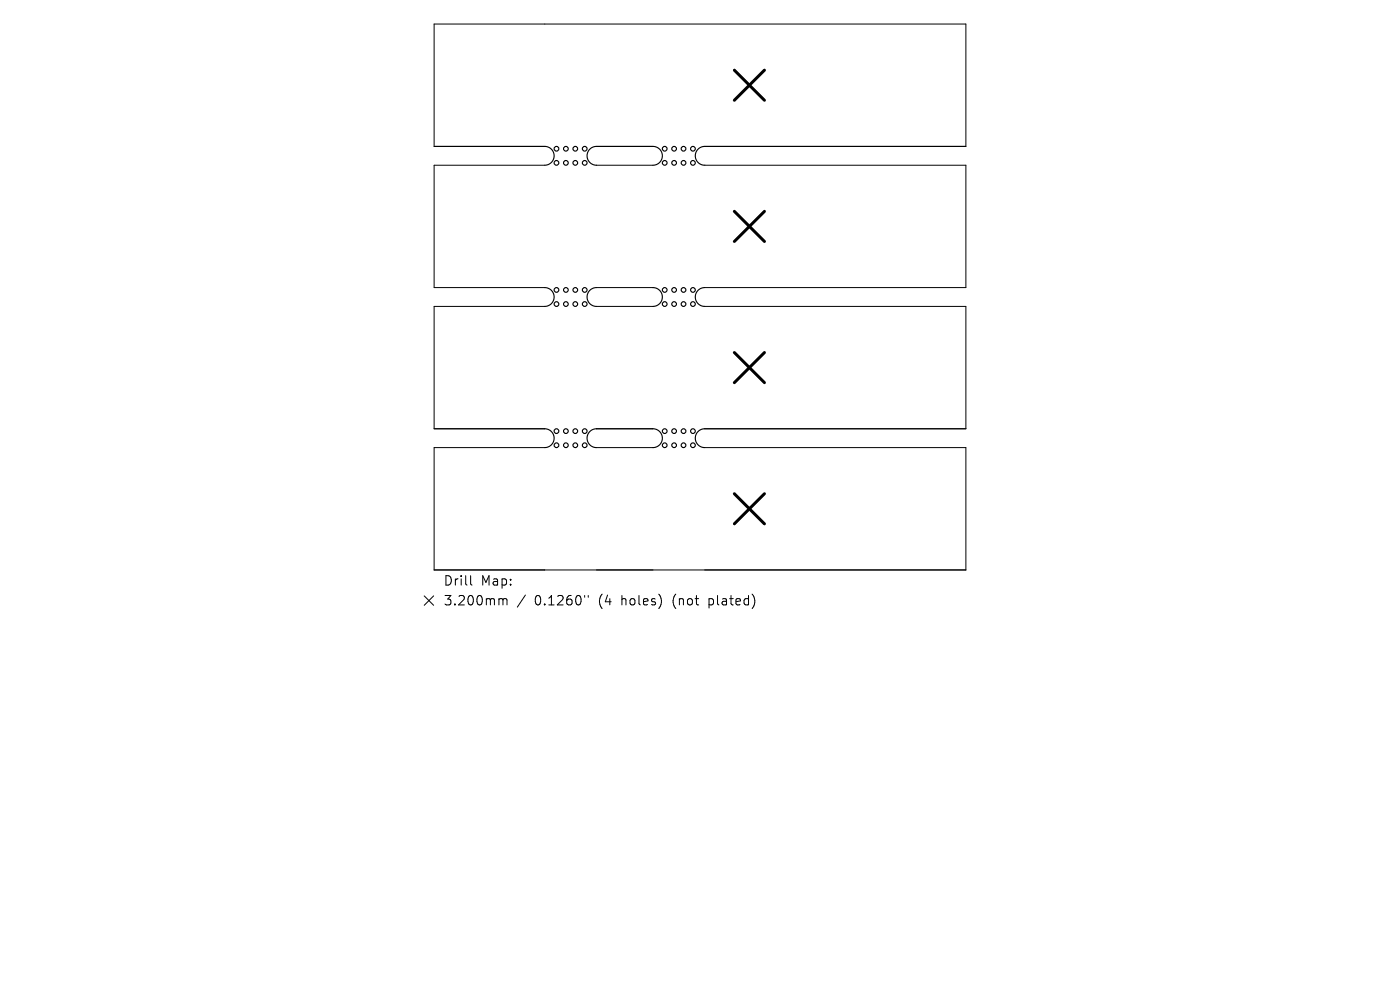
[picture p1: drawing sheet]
<svg xmlns="http://www.w3.org/2000/svg" width="297mm" height="210mm" viewBox="0 0 297 210" stroke-linecap="round" stroke-linejoin="round" font-family="sans-serif">
<defs><g id="words">
<g font-size="2.8">
<text x="94" y="124.5">Drill</text>
<text x="102" y="124.5">Map:</text>
<text x="94" y="128.7">3.200mm</text>
<text x="113.4" y="128.7">0.1260&quot;</text>
<text x="127.2" y="128.7">(4</text>
<text x="132.1" y="128.7">holes)</text>
<text x="143.2" y="128.7">(not</text>
<text x="151" y="128.7">plated)</text>
</g>
</g></defs>
<g fill="none" stroke="#000" stroke-width=".21">
<path d="M115.6 31.1h-23.5v-26h112.8v26h-55.4M115.6 35h-23.5v26h23.5M126.5 31.1h12M126.5 35h12M149.5 35h55.4v26h-55.4M115.6 65h-23.5v26h23.5M126.5 65h12M126.5 61h12M149.5 65h55.4v26h-55.4M115.6 94.9h-23.5v26h112.8v-26h-55.4M126.5 91h12M126.5 94.9h12"/>
<path d="M90 126.4l2 2M92 126.4l-2 2M99.8 122.1v1.7l.3 .3M106.1 127l.5 .1 .1 .2M106.7 127.3l.3-.3 .5 .1 .1 1.2M106.7 127.3v1M111.5 126.2l-1.8 2.6M124 126.3v.4M124.8 126.3v.4"/>
</g>
<g fill="none" stroke="#000" stroke-width=".24">
<path d="M115.6 31.1a2 2 0 0 1 2 2 2 2 0 0 1-2 1.9M126.5 31.1a2 2 0 0 0-2 2 2 2 0 0 0 2 1.9M138.5 31.1a2 2 0 0 1 2 2 2 2 0 0 1-2 1.9M149.5 31.1a2 2 0 0 0-2 2 2 2 0 0 0 2 1.9M115.6 61a2 2 0 0 1 2 2 2 2 0 0 1-2 2M126.5 61a2 2 0 0 0-2 2 2 2 0 0 0 2 2M138.5 61a2 2 0 0 1 2 2 2 2 0 0 1-2 2M149.5 61a2 2 0 0 0-2 2 2 2 0 0 0 2 2M115.6 91a2 2 0 0 1 2 2 2 2 0 0 1-2 1.9M126.5 91a2 2 0 0 0-2 2 2 2 0 0 0 2 1.9M138.5 91a2 2 0 0 1 2 2 2 2 0 0 1-2 1.9M149.5 91a2 2 0 0 0-2 2 2 2 0 0 0 2 1.9"/>
<circle cx="118.1" cy="31.6" r=".5"/>
<circle cx="118.1" cy="34.6" r=".5"/>
<circle cx="120" cy="31.6" r=".5"/>
<circle cx="120" cy="34.6" r=".5"/>
<circle cx="122" cy="31.6" r=".5"/>
<circle cx="122" cy="34.6" r=".5"/>
<circle cx="124" cy="31.6" r=".5"/>
<circle cx="124" cy="34.6" r=".5"/>
<circle cx="141" cy="31.6" r=".5"/>
<circle cx="141" cy="34.6" r=".5"/>
<circle cx="143" cy="31.6" r=".5"/>
<circle cx="143" cy="34.6" r=".5"/>
<circle cx="145" cy="31.6" r=".5"/>
<circle cx="145" cy="34.6" r=".5"/>
<circle cx="147" cy="31.6" r=".5"/>
<circle cx="147" cy="34.6" r=".5"/>
<circle cx="118.1" cy="64.5" r=".5"/>
<circle cx="118.1" cy="61.5" r=".5"/>
<circle cx="120" cy="64.5" r=".5"/>
<circle cx="120" cy="61.5" r=".5"/>
<circle cx="122" cy="61.5" r=".5"/>
<circle cx="122" cy="64.5" r=".5"/>
<circle cx="124" cy="64.5" r=".5"/>
<circle cx="124" cy="61.5" r=".5"/>
<circle cx="141" cy="64.5" r=".5"/>
<circle cx="141" cy="61.5" r=".5"/>
<circle cx="143" cy="61.5" r=".5"/>
<circle cx="143" cy="64.5" r=".5"/>
<circle cx="145" cy="61.5" r=".5"/>
<circle cx="145" cy="64.5" r=".5"/>
<circle cx="147" cy="61.5" r=".5"/>
<circle cx="147" cy="64.5" r=".5"/>
<circle cx="118.1" cy="94.4" r=".5"/>
<circle cx="118.1" cy="91.5" r=".5"/>
<circle cx="120" cy="94.4" r=".5"/>
<circle cx="120" cy="91.5" r=".5"/>
<circle cx="122" cy="94.4" r=".5"/>
<circle cx="122" cy="91.5" r=".5"/>
<circle cx="124" cy="94.4" r=".5"/>
<circle cx="124" cy="91.5" r=".5"/>
<circle cx="141" cy="94.4" r=".5"/>
<circle cx="141" cy="91.5" r=".5"/>
<circle cx="143" cy="94.4" r=".5"/>
<circle cx="143" cy="91.5" r=".5"/>
<circle cx="145" cy="94.4" r=".5"/>
<circle cx="145" cy="91.5" r=".5"/>
<circle cx="147" cy="94.4" r=".5"/>
<circle cx="147" cy="91.5" r=".5"/>
</g>
<path d="M155.8 14.9l6.4 6.4M162.2 14.9l-6.4 6.4M155.8 44.8l6.4 6.4M162.2 44.8l-6.4 6.4M155.8 74.8l6.4 6.4M162.2 74.8l-6.4 6.4M155.8 104.7l6.4 6.4M162.2 104.7l-6.4 6.4" fill="none" stroke="#000" stroke-width=".64"/>
<use href="#words"/>
</svg>
